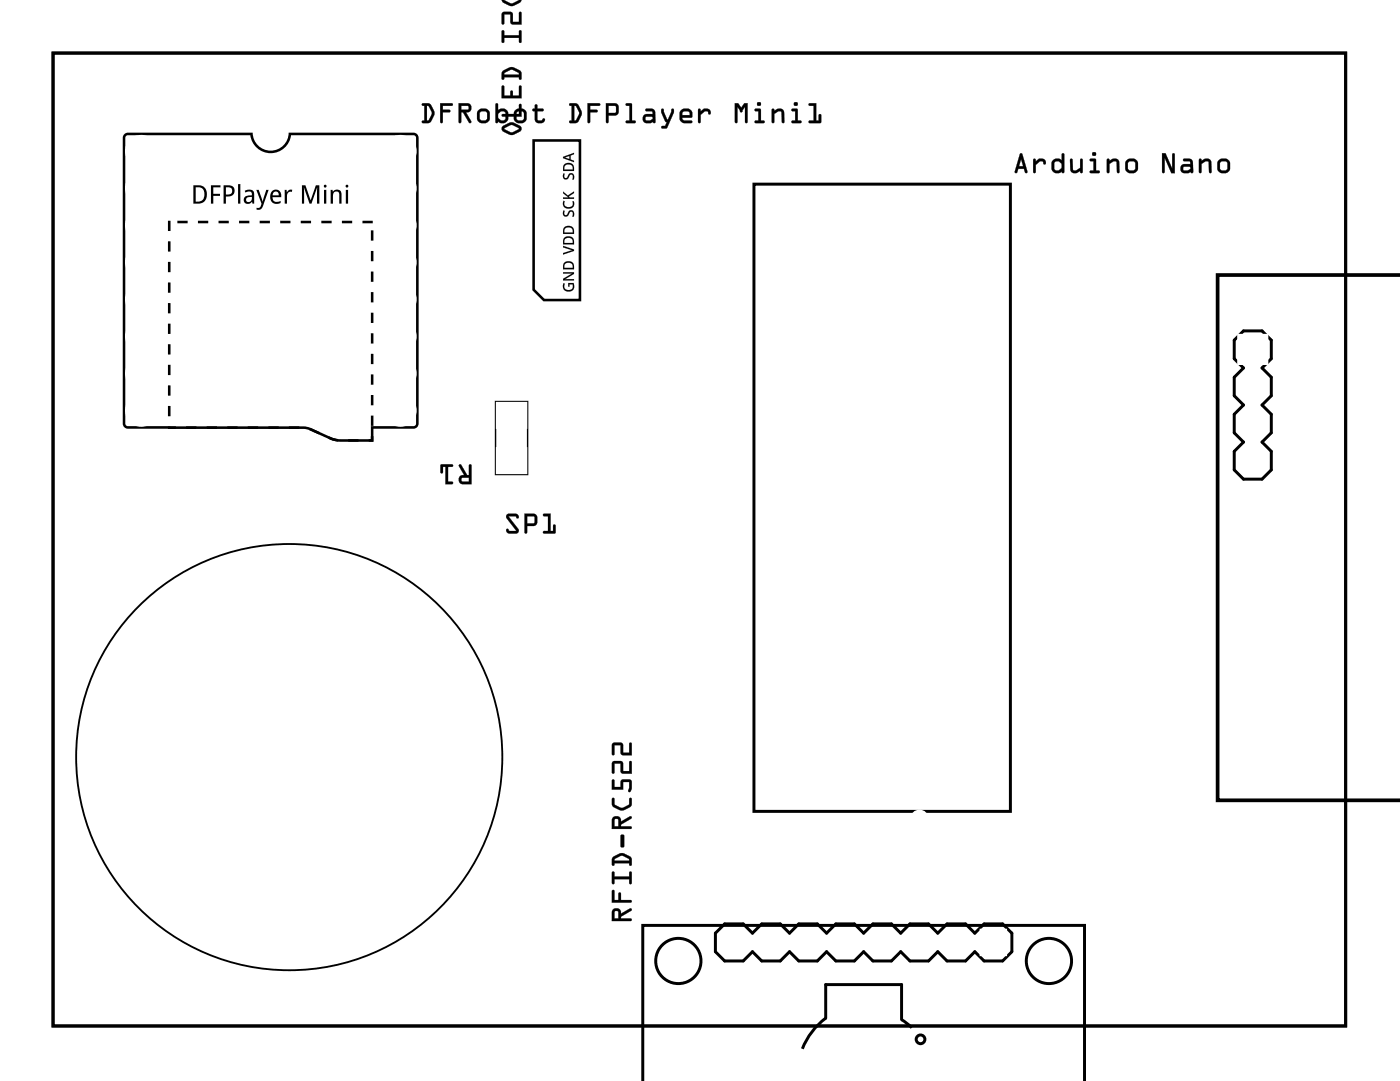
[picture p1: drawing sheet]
<svg xmlns="http://www.w3.org/2000/svg" width="96mm" height="74mm" viewBox="0 0 96 74" stroke-linecap="round" stroke-linejoin="round" font-family="sans-serif">
<g fill="none" stroke="#000" stroke-width=".2">
<path d="M3.6 3.6h88.6v66.7h-88.6zM51.7 12.6h17.6v43h-17.6zM84.6 23.3l.6-.6h1.3l.6 .6v1.3l-.6 .6 .6 .7v1.2l-.6 .7 .6 .6v1.3l-.6 .6 .6 .6v1.3l-.6 .6h-1.3l-.6-.6v-1.3l.6-.6-.6-.6v-1.3l.6-.6-.6-.7v-1.2l.6-.7-.6-.6zM44.1 74.1v-10.7h30.2v10.7M49 64l.7-.7h1.2l.7 .7 .6-.7h1.3l.6 .7 .6-.7h1.3l.7 .7 .6-.7h1.3l.6 .7 .6-.7h1.3l.6 .7 .7-.7h1.2l.7 .7 .6-.7h1.3l.6 .7 .6-.7h1.3l.7 .7v1.2l-.7 .7h-1.3l-.6-.7-.6 .7h-1.3l-.6-.7-.7 .7h-1.2l-.7-.7-.6 .7h-1.3l-.6-.7-.6 .7h-1.3l-.6-.7-.7 .7h-1.3l-.6-.7-.6 .7h-1.3l-.6-.7-.7 .7h-1.2l-.7-.7zM62.5 70.4l-.7-.5v-2.4h-5.2v2.3a4.8 4.8 0 0 0-1.6 2.1"/>
<circle cx="46.5" cy="65.9" r="1.55"/>
<circle cx="63.1" cy="71.2" r=".3"/>
<circle cx="71.9" cy="65.9" r="1.55"/>
</g>
<g fill="#000">
<path d="M14.5 12.7h.6v.1h-.5v.5h.5v.1h-.5v.6h-.1zM16.3 12.6h.2v1.4h-.2zM17.6 13h.1l.3 .8 .3-.8h.1l-.4 1.2-.2 .2h-.2v-.2h.2l.1-.2zM19.5 13h.1l.1 .2 .1-.2h.2v.1l-.2 .1-.1 .1v.7h-.2zM20.7 12.7h.2l.4 1 .3-1h.3v1.3h-.2v-1.1l-.4 1.1h-.1l-.4-1.1v1.1h-.1zM22.7 13h.1v.1l.1-.1a.33 .33 0 0 1 .3 0 .33 .33 0 0 1 .2 .3v.7h-.1v-.7a.23 .23 0 0 0-.3-.2 .23 .23 0 0 0-.2 .4v.5h-.1z"/>
<path d="M11.5 15.1v.7h.2v-.7zM11.5 16.5v.7h.2v-.7zM11.5 17.9v.8h.2v-.8zM11.5 19.4v.7h.2v-.7zM11.5 20.8v.7h.2v-.7zM11.5 22.2v.7h.2v-.7zM11.5 23.6v.7h.2v-.7zM11.5 25v.7h.2v-.7zM11.5 26.4v.7h.2v-.7zM11.5 27.8v.7h.2v-.7zM11.5 29.2v.2h.6v-.2zM12.8 29.2v.2h.7v-.2zM14.2 29.2v.2h.7v-.2zM15.6 29.2v.2h.7v-.2zM17 29.2v.2h.7v-.2zM18.4 29.2v.2h.7v-.2zM19.8 29.2v.2h.7v-.2zM21.3 29.3l-.1 .2 .6 .3 .1-.2zM22.6 29.9l-.1 .2 .7 .2v-.2zM23.9 30.1v.2h.7v-.2zM25.4 29.9v.2h-.1v.2h.3v-.4zM25.4 28.5v.7h.2v-.7zM25.4 27.1v.7h.2v-.7zM25.4 25.7v.7h.2v-.7zM25.4 24.2v.8h.2v-.8zM25.4 22.8v.7h.2v-.7zM25.4 21.4v.7h.2v-.7zM25.4 20v.7h.2v-.7zM25.4 18.6v.7h.2v-.7zM25.4 17.2v.7h.2v-.7zM25.4 15.8v.7h.2v-.7zM24.8 15.1v.2h.7v-.2zM23.4 15.1v.2h.7v-.2zM22 15.1v.2h.7v-.2zM20.6 15.1v.2h.7v-.2zM19.2 15.1v.2h.7v-.2zM17.8 15.1v.2h.7v-.2zM16.4 15.1v.2h.7v-.2zM15 15.1v.2h.7v-.2zM13.6 15.1v.2h.7v-.2zM12.2 15.1v.2h.7v-.2z"/>
<path d="M13.3 12.7a.68 .68 0 0 1 .7 .2 .68 .68 0 0 1 .1 .8l-.3 .2-.5 .1zM13.4 12.8v1a.51 .51 0 0 0 .6-.5 .51 .51 0 0 0-.6-.5z"/>
<path d="M15.3 12.7h.3a.41 .41 0 0 1 .5 .5 .41 .41 0 0 1-.6 .3v.5h-.2zM15.5 12.8v.5a.29 .29 0 0 0 .4-.2 .29 .29 0 0 0-.4-.3z"/>
<path d="M16.8 13.1l.1-.1a.33 .33 0 0 1 .5 .3v.7h-.1v-.2a.29 .29 0 0 1-.5 .1 .29 .29 0 0 1 .1-.5h.4l-.1-.2-.1-.1-.3 .1zM16.9 13.6a.2 .2 0 0 0 .2 .3 .2 .2 0 0 0 .2-.3v-.1z"/>
<path d="M18.6 13.1a.38 .38 0 0 1 .5-.1 .38 .38 0 0 1 .2 .5h-.6a.36 .36 0 0 0 .5 .3v.1a.5 .5 0 0 1-.6-.1 .5 .5 0 0 1 0-.7zM18.8 13.2l-.1 .2 .4-.1a.2 .2 0 0 0-.1-.2 .2 .2 0 0 0-.2 .1z"/>
<path d="M22.2 12.8a.1 .1 0 0 1 .2 0 .1 .1 0 0 1-.2 0zM22.2 13h.2v1h-.2z"/>
<path d="M23.7 12.8a.1 .1 0 0 1 .2 0 .1 .1 0 0 1-.2 0zM23.7 13h.2v1h-.2z"/>
<path d="M8.6 9.3h8.6a1.41 1.41 0 0 0 1.4 1.2 1.41 1.41 0 0 0 1.3-1.2h8.6v19.9h-3.1v.9h-2.1l-.4-.1-1.6-.7-.5-.1h-12.2zM8.6 9.1l-.2 .3 .1 19.8 .3 .2h12.1l1.9 .8 .5 .1h2.3v-.9l2.9-.1 .2-.3-.1-19.7-.3-.2h-8.5a1.23 1.23 0 0 1-1.2 1.2 1.23 1.23 0 0 1-1.3-1.2z"/>
<path d="M28.9 7.1h.6l.3 .6-.1 .2-.2 .5h-.1h-.5v-.1h.2v-1l-.2-.1zM28.9 7.1v.1h.2v1.1h-.2v.1h.6l.2-.5v-.3l-.2-.5zM29.3 7.3v1l.3-.5-.2-.5zM29.3 7.2l.1 .1 .2 .5-.3 .5zM30.2 7.1h.8a.1 .1 0 0 1 .1 .1 .1 .1 0 0 1-.1 .1h-.7v.2h.5a.1 .1 0 0 1 .1 .1 .1 .1 0 0 1-.1 .1h-.5l.1 .6a.1 .1 0 0 1-.1 .1 .1 .1 0 0 1-.1-.1zM30.2 7.1v1.2l.1 .1v-.1v-.6h.5l.1-.1-.1-.1h-.5v-.3h.7v-.1zM31.4 7.1h.6a.32 .32 0 0 1 .3 .3 .32 .32 0 0 1-.4 .3l.4 .6a.1 .1 0 0 1 0 .1 .1 .1 0 0 1-.2 0l-.4-.7h-.1v.6a.09 .09 0 0 1-.1 .1 .09 .09 0 0 1-.1-.1zM31.4 7.1l.1 1.3h.1v-.7h.1l.4 .7h.2l-.4-.7h.2l.2-.2-.1-.3zM31.6 7.3v.2h.4l.1-.1v-.1zM31.6 7.2l.5 .1v.2h-.5zM32.7 8a.5 .5 0 0 1 1 0 .5 .5 0 0 1-1 0zM32.7 7.9a.49 .49 0 0 0 .9 0 .49 .49 0 0 0-.9 0zM32.9 7.7v.5l.1 .1h.3l.1-.2-.1-.4zM32.9 7.7l.3-.1 .2 .1v.4l-.1 .1-.3 .1-.1-.1zM34 7.1h.1v.5l.5-.2 .2 .4v.4l-.1 .2h-.4l-.2-.1a.1 .1 0 0 1 0 .1 .1 .1 0 0 1-.1-.1zM34 7.1v1.3h.1v-.1l.2 .1h.3l.2-.2v-.5l-.2-.2h-.3l-.2 .1v-.4zM34.2 7.8v.3l.2 .2 .2-.1v-.5l-.3-.1zM34.2 7.8l.1-.2 .3 .1v.5l-.2 .1-.2-.2zM35.2 7.9a.5 .5 0 0 1 1 0 .5 .5 0 0 1-1 0zM35.2 7.9a.5 .5 0 0 0 1 0 .5 .5 0 0 0-1 0zM35.4 7.7v.5l.1 .1h.3l.1-.2v-.4zM35.4 7.7l.4-.1 .1 .1v.4l-.1 .1-.3 .1-.1-.1zM36.7 7.2h.1v.2h.4a.1 .1 0 0 1 .1 .1 .1 .1 0 0 1-.1 .1h-.4v.6l.3 .1 .1-.2h.1a.21 .21 0 0 1 0 .3 .21 .21 0 0 1-.2 0h-.3l-.1-.1v-.7l-.2-.1 .2-.1zM36.7 7.2v.3h-.2l.2 .1v.6a.39 .39 0 0 0 .6 .2v-.3l-.2 .2h-.2l-.1-.1v-.6h.4v-.1h-.4v-.3zM39 7.1h.6l.3 .6-.1 .2-.2 .5h-.1h-.5v-.1h.2v-1l-.2-.1zM39 7.1v.1h.2v1.1h-.2v.1h.6l.2-.5v-.3l-.2-.5zM39.4 7.3v1l.3-.5-.2-.5zM39.3 7.2l.2 .1 .2 .5-.3 .5h-.1zM40.3 7.1h.8a.1 .1 0 0 1 0 .1 .1 .1 0 0 1 0 .1h-.7v.2h.5a.1 .1 0 0 1 .1 .1 .1 .1 0 0 1-.1 .1h-.5v.7h-.1zM40.3 7.1v1.2l.1 .1v-.1v-.6h.5l.1-.1-.1-.1h-.5v-.3h.7v-.1zM41.5 7.1h.7l.2 .2-.1 .5-.6 .1v.4a.1 .1 0 0 1-.1 .1 .1 .1 0 0 1-.1-.1zM41.5 7.1v1.2l.1 .1 .1-.1v-.4l.6-.1 .1-.5-.2-.2zM41.7 7.3v.4h.5v-.4zM41.7 7.2l.5 .1v.4l-.5 .1zM42.9 7.1h.4v1.2h.2a.1 .1 0 0 1 .1 0 .1 .1 0 0 1-.1 .1h-.6v-.1h.2v-1h-.2zM42.9 7.1v.1h.2v1.1h-.2v.1h.7v-.1h-.3v-1.2zM44.2 7.5l.4-.1 .2 .1 .1 .9a.09 .09 0 0 1-.1 0h-.5l-.2-.1v-.4l.6-.1v-.2h-.4zM44.3 7.5v.1l.4 .1v.1h-.4a.31 .31 0 0 0-.2 .3 .31 .31 0 0 0 .2 .3l.5-.1 .1 .1v-.7l-.2-.2zM44.3 8v.3l.4-.1v-.2zM44.3 8h.4v.2l-.1 .1h-.3zM45.3 7.5h.2l.2 .7 .3-.7h.2v.2l-.6 1.1h-.3l.1-.2h.2l.1-.2-.1-.1-.3-.6zM45.4 7.5l-.1 .2 .3 .6 .1 .1-.1 .2h-.2l-.1 .2h.3l.6-1.1v-.2h-.2l-.2 .7h-.1l-.2-.7zM46.7 7.6l.2-.2h.3l.2 .2 .1 .2-.1 .2-.6 .1 .1 .2h.5a.1 .1 0 0 1 .1 0 .1 .1 0 0 1-.1 .1h-.5l-.2-.1-.1-.2zM46.7 7.6l-.1 .5 .1 .2 .1 .1h.6v-.1h-.5l-.2-.2 .7-.1v-.3l-.1-.2h-.4zM46.8 7.7v.2h.5l-.1-.3zM46.8 7.7l.4-.1 .1 .3h-.6zM47.9 7.5h.1v.1l.2-.2 .4 .1 .1 .2v.1h-.1l-.1-.1-.2-.1-.3 .3v.4l-.1 .1-.1-.1zM47.9 7.5v.8v.1l.1-.1v-.4l.3-.3h.2l.1 .2 .1-.1-.2-.2h-.3l-.2 .2v-.2zM50.4 7.1h.2l.2 .3 .2-.3h.2v1.3l-.1-.1v-1l-.3 .4-.3-.4 .1 1-.1 .1h-.1zM50.4 7.1v1.3h.1v-.1v-1l.3 .4 .3-.4v1l.1 .1v-1.3h-.2l-.2 .3-.2-.3zM51.7 7.5h.5v.8h.2v.1h-.7l.1-.1h.2v-.7h-.2zM51.7 7.5v.1h.3v.7h-.2l-.1 .1h.7v-.1h-.3v-.8zM51.9 7.1a.15 .15 0 0 1 .3 0 .15 .15 0 0 1-.3 0zM51.9 7.1a.15 .15 0 0 0 .3 0 .15 .15 0 0 0-.3 0zM52.9 7.5h.1l.1 .1a.39 .39 0 0 1 .6 .1l.1 .6a.09 .09 0 0 1-.1 .1 .09 .09 0 0 1-.1 0v-.7l-.2-.1-.3 .2v.6h-.2zM52.9 7.5v.9h.2v-.6l.4-.2 .1 .1v.7h.1v-.7v-.2h-.4l-.2 .1-.1-.1zM54.3 7.5h.4v.8h.2v.1h-.7l.1-.1h.2v-.7h-.2zM54.3 7.5v.1h.2v.7h-.2v.1h.6v-.1h-.2v-.8zM54.4 7.1a.15 .15 0 0 1 .3 0 .15 .15 0 0 1-.3 0zM54.4 7.1a.15 .15 0 0 0 .3 0 .15 .15 0 0 0-.3 0zM55.4 7.1h.5v1.2h.2v-.4l.1-.1 .1 .1-.1 .5h-.8l.1-.1h.3v-1h-.3zM55.4 7.1l.1 .1h.3v1.1h-.3l-.1 .1h.9v-.6l-.2 .1v.4h-.2v-1.2z"/>
<path d="M28.9 7.1h.6a.8 .8 0 0 1 .1 1.2l-.2 .1h-.5v-.1h.2v-1l-.2-.1zM29.3 7.3v1l.3-.5-.2-.5zM30.2 7.1h.8v.1v.1h-.7v.2h.5l.1 .1-.1 .1h-.5v.6v.1l-.1-.1zM31.4 7.1h.6a.31 .31 0 0 1 .3 .3 .31 .31 0 0 1-.4 .3l.4 .7h-.1l-.5-.7h-.1v.6l-.1 .1zM31.6 7.3v.2h.5v-.2zM32.7 7.9a.5 .5 0 0 1 1 0 .5 .5 0 0 1-1 0zM32.9 7.7v.5l.1 .1 .3-.1 .1-.1v-.4l-.2-.1zM34 7.1h.1v.5l.4-.2 .3 .3v.5l-.2 .2h-.3l-.2-.1v.1h-.1zM34.2 7.8v.3l.2 .2 .2-.1v-.5l-.3-.1zM35.2 7.9a.5 .5 0 0 1 1 0 .5 .5 0 0 1-1 0zM35.4 7.7v.5l.1 .1 .3-.1 .1-.1v-.4l-.1-.1zM36.7 7.2h.1v.2l.4 .1h.1l-.1 .1h-.4l.1 .6 .2 .1 .2-.2v.1a.35 .35 0 0 1-.3 .3 .35 .35 0 0 1-.3-.3v-.6l-.2-.1 .2-.1zM39 7.1h.6a.8 .8 0 0 1 .1 1.2l-.2 .1h-.5v-.1h.2v-1l-.2-.1zM39.4 7.3v1l.3-.5-.2-.5zM40.3 7.1h.8v.1v.1h-.7v.2h.5l.1 .1-.1 .1h-.5v.6v.1l-.1-.1zM41.5 7.1h.7l.2 .2-.1 .5-.6 .1v.4l-.1 .1-.1-.1zM41.7 7.3v.4h.5v-.4zM42.9 7.1h.4v1.2h.3l-.1 .1h-.6v-.1h.2v-1l-.2-.1zM44.3 7.5h.4l.2 .2v.7h-.1h-.5a.31 .31 0 0 1-.2-.3 .31 .31 0 0 1 .2-.3h.4v-.1l-.4-.1zM44.3 8v.3h.3l.1-.1v-.2zM45.3 7.5h.2l.2 .7 .3-.7h.2v.2l-.6 1.1h-.3l.1-.2h.2l.1-.2-.1-.1-.3-.6zM46.7 7.6l.2-.2 .3 .1 .2 .1 .1 .2-.1 .2-.6 .1 .1 .2h.5v.1h-.5l-.2-.1-.1-.2zM46.8 7.7v.2h.5l-.1-.3zM47.9 7.5h.1v.1l.2-.1a.33 .33 0 0 1 .4 0 .33 .33 0 0 1 .1 .3 .12 .12 0 0 1-.2 0 .12 .12 0 0 1 0-.2h-.2l-.3 .3v.5h-.1zM50.4 7.1h.2l.2 .3 .2-.3h.2v1.3l-.1-.1v-1l-.2 .3a.1 .1 0 0 1-.1 .1 .1 .1 0 0 1-.1-.1l-.2-.3v1l-.1 .1zM51.7 7.5h.4l.1 .8h.2v.1h-.7l.1-.1h.2v-.7h-.2zM51.9 7.1a.15 .15 0 0 1 .3 0 .15 .15 0 0 1-.3 0zM52.9 7.5h.1l.1 .1a.38 .38 0 0 1 .3-.2 .38 .38 0 0 1 .3 .3v.7h-.1v-.7l-.2-.1-.3 .2v.6h-.2zM54.3 7.5h.4v.8h.2v.1h-.7l.1-.1h.2v-.7h-.2zM54.4 7.1a.15 .15 0 0 1 .3 0 .15 .15 0 0 1-.3 0zM55.4 7.1h.5v1.2h.2v-.4l.1-.1v.6h-.8l.1-.1h.3v-1l-.3-.1z"/>
<path d="M34.5 8.6l.6-.2 .5 .2a.23 .23 0 0 1 0 .4l-.6 .2-.5-.2-.1-.2zM34.6 8.8l.5 .3 .5-.3-.5-.2zM34.4 7.8h1.2v-.6h.1v.8h-1.2zM34.4 5.9h.2v.7h.4v-.3l.1-.1v.1l.1 .3h.4v-.7h.1v.8h-1.3zM34.5 4.9a.81 .81 0 0 1 1.2 0v.5v.1l-.1-.2h-1l-.1 .1-.1 .1v-.4zM34.6 5v.1h1l-.1-.1-.4-.2zM34.4 2.1h.2v.3h1v-.3h.1v.8h-.1v-.3h-1v.3h-.2zM34.4 .9l.6-.1 .2 .2v.5h.4v-.6l.1-.1v.9l-.7-.1v-.6h-.4v.6l-.2 .1zM34.4 -.1h.2l.5 .3 .5-.3 .1 .1a.81 .81 0 0 1-.8 .4l-.4-.2zM34.4 -.1h1.3z"/>
<path d="M34.5 8.6l.6-.2 .5 .2a.24 .24 0 0 1 0 .4l-.4 .3h-.2l-.5-.3-.1-.2zM34.5 8.7a.23 .23 0 0 0 0 .3l.4 .2h.3l.4-.2 .1-.2-.1-.2-.4-.2h-.3zM34.6 8.8l.5 .3 .5-.3-.5-.2zM34.6 8.8l.5-.2 .5 .2-.5 .3-.5-.2zM34.4 7.8h1.2v-.6a.1 .1 0 0 1 .1-.1 .1 .1 0 0 1 .1 .1v.8h-1.3zM34.4 7.8l.1 .2h1.2v-.9l-.1 .1v.6zM34.4 5.9h.2v.7h.4v-.3a.1 .1 0 0 1 .1-.1 .1 .1 0 0 1 .1 .1v.3h.4v-.7a.1 .1 0 0 1 .1-.1 .1 .1 0 0 1 .1 .1v.8h-1.4zM34.4 5.9v.8h1.3v-.8h-.1v.7h-.5l.1-.3-.1-.1-.1 .1v.3h-.4l-.1-.7zM34.5 4.9l.6-.3 .5 .2 .1 .2v.5l-.1-.1v-.1h-1v.1a.1 .1 0 0 1-.1 .1 .1 .1 0 0 1-.1-.1zM34.4 4.9v.6l.1-.1 .1-.1h1v.1h.1v-.5l-.5-.3h-.3zM34.6 5v.1h1l-.1-.1-.4-.2zM34.6 5l.5-.2 .4 .2 .1 .1h-1zM34.4 2.1h.2v.3h1v-.3h.1v.8h-.1v-.3h-1v.3a.1 .1 0 0 1-.1 .1 .1 .1 0 0 1-.1-.1zM34.4 2.1v.8h.1l.1-.3h1v.3h.1v-.8h-.1v.3h-1l-.1-.3zM34.4 .9h.7l.1 .6h.4v-.6a.1 .1 0 0 1 .1-.1 .1 .1 0 0 1 .1 .1v.8l-.8-.1v-.6h-.4v.6l-.1 .1-.1-.1zM34.4 .9v.8l.2-.1v-.6h.4v.6l.7 .1v-.9l-.1 .1v.6h-.5v-.6zM34.4 -.1h.2l.5 .3 .5-.3 .2 .1-.2 .2-.5 .2-.6-.2zM34.4 -.1l.1 .3 .4 .2a.83 .83 0 0 0 .8-.4v-.1h-.1l-.5 .3-.5-.3zM34.4 -.1h1.4zM34.4 -.1h1.3z"/>
<path d="M38.6 16.8l.7 .3v.1l-.7 .3v-.2l.6-.2-.6-.1zM38.6 16.9v.1l.6 .2-.6 .1v.1l.7-.2v-.1zM38.7 16.3l.2-.1h.3l.1 .2v.4h-.7zM38.7 16.3l-.1 .4h.7a.4 .4 0 0 0-.1-.4 .4 .4 0 0 0-.4-.1zM38.7 16.4v.3h.6v-.1a.29 .29 0 0 0-.5-.3zM38.7 16.4a.33 .33 0 0 1 .6 .2v.1h-.6zM38.7 15.6l.2-.1h.3l.1 .2v.3h-.7zM38.7 15.6l-.1 .4h.7v-.3l-.1-.2h-.2zM38.7 15.6v.3h.6a.29 .29 0 0 0-.5-.3zM38.7 15.6a.34 .34 0 0 1 .6 .3h-.6z"/>
<path d="M38.6 16.9l.7 .2v.1l-.7 .2v-.1l.6-.2-.6-.1zM38.7 16.3a.41 .41 0 0 1 .5 0 .41 .41 0 0 1 .1 .4h-.7zM38.7 16.4v.3h.6a.31 .31 0 0 0-.2-.4 .31 .31 0 0 0-.4 .1zM38.7 15.6a.41 .41 0 0 1 .5-.1 .41 .41 0 0 1 .1 .5h-.7zM38.7 15.6v.3h.6a.31 .31 0 0 0-.2-.3 .31 .31 0 0 0-.4 0z"/>
<path d="M38.6 19.4h.1v.3l.1 .2a.28 .28 0 0 0 .4-.1 .28 .28 0 0 0 .1-.3h-.3v.1h-.1v-.2h.4l.1 .3-.2 .2-.3 .1-.3-.2zM38.6 19.4v.4l.2 .2a.37 .37 0 0 0 .6-.4l-.1-.2h-.4v.2h.1v-.1h.3v.1l-.1 .2-.2 .1a.28 .28 0 0 1-.3-.2 .28 .28 0 0 1 0-.3zM38.6 18.7h.7v.1l-.6 .3h.6v.1h-.7v-.1l.6-.4-.6 .1zM38.6 18.7h.6l-.6 .4v.1h.7v-.1h-.6l.6-.3v-.1zM38.7 18l.2-.1 .3 .1 .1 .1v.4h-.7zM38.7 18l-.1 .5h.7v-.4l-.1-.1-.2-.1zM38.7 18.1v.3h.6v-.1a.29 .29 0 0 0-.5-.3zM38.7 18.1a.33 .33 0 0 1 .6 .2v.1h-.6z"/>
<path d="M38.6 19.4h.1a.3 .3 0 0 0 .2 .5 .3 .3 0 0 0 .4-.4h-.3v.1h-.1v-.2h.4a.39 .39 0 0 1-.3 .6 .39 .39 0 0 1-.4-.6zM38.6 18.7h.7v.1l-.6 .3h.6v.1h-.7v-.1l.6-.4h-.6zM38.7 18a.41 .41 0 0 1 .5 0 .41 .41 0 0 1 .1 .5h-.7zM38.7 18.1v.3h.6a.31 .31 0 0 0-.2-.4 .31 .31 0 0 0-.4 .1z"/>
<path d="M38.6 14.4l.1 .1a.17 .17 0 0 0 0 .2 .17 .17 0 0 0 .2 0 .17 .17 0 0 0 .1-.2 .22 .22 0 0 1 .3 0 .22 .22 0 0 1-.1 .4 .16 .16 0 0 0 .1-.3 .16 .16 0 0 0-.3 0 .24 .24 0 0 1-.3 .2 .24 .24 0 0 1-.1-.4zM38.6 13.8h.1a.29 .29 0 0 0 .3 .4 .29 .29 0 0 0 .2-.4 .31 .31 0 0 1 .1 .4 .31 .31 0 0 1-.4 .1 .35 .35 0 0 1-.3-.5zM38.6 13.1l.3 .3 .4-.3v.1l-.3 .3h.3v.1h-.7v-.1h.4l-.4-.3z"/>
<path d="M38.6 14.4l.1 .1v.2h.1a.4 .4 0 0 1 .4-.3l.2 .2-.1 .3h-.1l.1-.3-.1-.1-.3 .3h-.2l-.1-.1zM38.6 14.4v.3l.1 .1a.37 .37 0 0 0 .4-.3h.1v.4h.1v-.3v-.1l-.2-.1-.3 .4-.1-.1v-.2zM38.6 13.8h.1v.3l.3 .1 .2-.1v-.3h.1v.3l-.2 .2h-.4l-.1-.3zM38.6 13.8v.1a.38 .38 0 0 0 .3 .4 .38 .38 0 0 0 .5-.3l-.1-.2h-.1l.1 .3-.2 .1a.28 .28 0 0 1-.4-.1 .28 .28 0 0 1 0-.3zM38.6 13.1l.3 .3 .4-.3v.1l-.3 .3h.3v.1h-.7v-.1h.4l-.4-.3zM38.6 13.1v.1l.4 .3h-.4v.1h.7v-.1h-.3l.3-.3v-.1l-.4 .3z"/>
<path d="M38.6 11.9h.1a.17 .17 0 0 0 0 .2 .17 .17 0 0 0 .2 .1 .17 .17 0 0 0 .1-.2 .22 .22 0 0 1 .3 0 .22 .22 0 0 1-.1 .3 .16 .16 0 0 0 .1-.2 .16 .16 0 0 0-.3 0 .24 .24 0 0 1-.3 .2 .24 .24 0 0 1-.1-.4zM38.7 11.3a.41 .41 0 0 1 .5-.1 .41 .41 0 0 1 .1 .5h-.7zM38.7 11.3v.3h.6a.31 .31 0 0 0-.2-.3 .31 .31 0 0 0-.4 0zM38.6 10.8l.7-.3v.1l-.2 .1v.2l.2 .1v.1l-.7-.3zM38.7 10.8l.3 .1v-.2z"/>
<path d="M38.6 11.9h.1v.3h.1a.4 .4 0 0 1 .4-.3l.2 .2-.1 .2h-.1l.1-.2-.1-.1-.3 .3h-.2l-.1-.2zM38.6 11.9v.3l.1 .1a.37 .37 0 0 0 .4-.3h.1v.3h.1v-.3v-.1h-.2l-.3 .3-.1-.1v-.2zM38.7 11.3a.42 .42 0 0 1 .5-.1 .42 .42 0 0 1 .1 .5h-.7zM38.7 11.3l-.1 .4h.7l-.1-.4-.2-.1zM38.7 11.3v.3h.6l-.1-.3h-.2zM38.7 11.3a.33 .33 0 0 1 .6 .2v.1h-.6zM38.6 10.7l.7-.2v.1l-.2 .1v.2l.2 .1v.1l-.7-.3zM38.6 10.8l.7 .3v-.1l-.2-.1v-.2l.2-.1v-.1zM38.7 10.8l.3 .1v-.2zM38.7 10.8l.3-.1v.2z"/>
<path d="M69.9 10.5l.2 .1 .3 1.2v.1l-.1-.1-.1-.2h-.4l-.1 .3-.2-.1zM69.9 10.5l-.4 1.3h.2l.1-.2h.4v.2l.2 .1v-.1l-.3-1.2zM70 10.9l-.2 .5h.3zM70 10.9l.1 .5h-.3zM70.8 10.9h.2v.2l.2-.2h.3l.2 .2v.2h-.1l-.1-.2-.2-.1-.3 .3v.5a.1 .1 0 0 1-.1 .1 .1 .1 0 0 1-.1-.1zM70.8 10.9l.1 1 .1-.1v-.5l.3-.3 .2 .1 .1 .2 .1-.2a.33 .33 0 0 0-.5-.2l-.2 .2v-.2zM72.2 11l.2-.1 .4 .1v-.4l.1-.1v1.3l-.1 .1v-.2l-.2 .2h-.2l-.2-.1-.1-.3zM72.2 10.9l-.1 .3 .1 .5 .2 .2 .2-.1 .2-.1v.1h.1v-1.3l-.1 .1v.4l-.2-.1zM72.3 11.1v.5l.1 .1h.2l.2-.2-.1-.3-.1-.1zM72.3 11.1l.3-.1 .2 .2v.3l-.2 .2-.3-.1zM73.4 10.9h.1v.7l.2 .1 .3-.2v-.6h.2v.9a.1 .1 0 0 1-.1 .1 .11 .11 0 0 1-.1-.2 .39 .39 0 0 1-.6-.1zM73.4 10.9v.7v.2h.4l.2-.1 .1 .1h.1v-.9h-.2v.6l-.4 .2-.1-.1v-.7zM74.7 10.9h.4v.8h.2a.1 .1 0 0 1 .1 .1 .1 .1 0 0 1-.1 .1l-.6-.1v-.1h.2v-.7l-.2 .1zM74.7 10.9v.1h.3v.7h-.3v.1h.7v-.1h-.3v-.8zM74.8 10.6a.15 .15 0 0 1 .3 0 .15 .15 0 0 1-.3 0zM74.9 10.6a.13 .13 0 0 0 .2 0 .13 .13 0 0 0-.2 0zM75.9 10.9h.1v.1a.39 .39 0 0 1 .7 .1v.7h-.1l-.1-.7h-.1l-.4 .1v.6a.1 .1 0 0 1 0 .1 .1 .1 0 0 1-.1-.1zM75.9 10.9v.9h.1v-.6l.3-.2 .2 .1 .1 .7h.1v-.7l-.1-.2h-.3l-.3 .1v-.1zM77.1 11.4a.51 .51 0 0 1 1 0 .51 .51 0 0 1-1 0zM77.1 11.4a.5 .5 0 0 0 1 0 .5 .5 0 0 0-1 0zM77.3 11.1v.5l.1 .1h.3l.1-.2v-.4zM77.3 11.1l.4-.1 .1 .1v.4l-.1 .2h-.3l-.1-.1zM79.6 10.5h.3l.4 1.1v-1a.1 .1 0 0 1 .1-.1 .1 .1 0 0 1 .1 .1v1.3h-.2l-.5-1.1v1a.1 .1 0 0 1-.1 .1 .1 .1 0 0 1-.1-.1zM79.6 10.5l.1 1.3h.1v-1l.5 1.1h.2v-1.4l-.1 .1-.1 1-.4-1.1zM81.1 10.9h.4h.2l.1 .9a.09 .09 0 0 1-.1 .1 .09 .09 0 0 1-.1-.1l-.4 .1-.3-.2 .1-.4 .6-.1-.1-.1h-.4zM81.1 10.9l.1 .1 .4 .1v.2h-.4a.31 .31 0 0 0-.3 .3 .31 .31 0 0 0 .3 .3l.4-.1h.1v-.7l-.1-.2zM81.1 11.5l.1 .2 .4-.1-.1-.2zM81.1 11.4h.4l.1 .2-.2 .1h-.3zM82.2 10.9h.1l.1 .1a.39 .39 0 0 1 .6 .1l.1 .7a.09 .09 0 0 1-.1 .1 .09 .09 0 0 1-.1-.1l-.1-.7-.2-.1-.2 .2v.6a.1 .1 0 0 1-.1 .1 .1 .1 0 0 1-.1-.1zM82.2 10.9v.9h.2l-.1-.6 .3-.2 .2 .1 .1 .7h.1v-.7l-.1-.2h-.3l-.3 .1v-.1zM83.4 11.4a.51 .51 0 0 1 1 0 .51 .51 0 0 1-1 0zM83.4 11.4a.5 .5 0 0 0 1 0 .5 .5 0 0 0-1 0zM83.6 11.1v.5l.2 .1h.2l.1-.2v-.4zM83.6 11.1l.4-.1 .1 .1v.4l-.1 .2h-.2l-.2-.1z"/>
<path d="M69.9 10.5l.2 .1 .3 1.2v.1l-.1-.1-.1-.2h-.4l-.1 .2h-.1zM70 10.9l-.2 .5h.3zM70.8 10.9h.2v.2l.2-.2a.33 .33 0 0 1 .3 0 .33 .33 0 0 1 .2 .3 .12 .12 0 0 1-.2 0 .12 .12 0 0 1 0-.1l-.2-.1-.3 .3v.5l-.1 .1zM72.2 11l.2-.1 .4 .1v-.4l.1-.1v1.3l-.1 .1v-.2l-.4 .2-.2-.2-.1-.2zM72.3 11.1v.5l.3 .1 .2-.2v-.3l-.2-.1zM73.4 10.9h.1v.7l.1 .1 .4-.2v-.6h.2v.9h-.1l-.1-.1a.38 .38 0 0 1-.3 .2 .38 .38 0 0 1-.3-.3zM74.7 10.9h.4v.8h.3l-.1 .2-.6-.1v-.1h.2v-.7h-.2zM74.9 10.6a.14 .14 0 0 1 .2 0 .14 .14 0 0 1-.2 0zM75.9 10.9h.1v.1a.38 .38 0 0 1 .4-.1 .38 .38 0 0 1 .3 .2v.7h-.1l-.1-.7-.2-.1-.3 .2v.6l-.1 .1zM77.1 11.4a.5 .5 0 0 1 1 0 .5 .5 0 0 1-1 0zM77.3 11.1v.5l.1 .1h.3l.1-.2v-.4l-.1-.1zM79.6 10.5h.3l.4 1.1v-1l.1-.1 .1 .1v1.3h-.2l-.5-1.1v1v.1l-.1-.1zM81.1 10.9h.5l.2 .2v.7h-.2l-.4 .1a.31 .31 0 0 1-.3-.3 .31 .31 0 0 1 .3-.4l.4 .1v-.2l-.5-.1zM81.1 11.4v.3h.3l.2-.1-.1-.2zM82.2 10.9h.1l.1 .1a.38 .38 0 0 1 .3-.1 .38 .38 0 0 1 .3 .2v.7h-.1l-.1-.7-.2-.1-.2 .2-.1 .6-.1 .1zM83.4 11.4a.5 .5 0 0 1 1 0 .5 .5 0 0 1-1 0zM83.6 11.1v.5l.2 .1h.2l.1-.2v-.4l-.1-.1z"/>
<path d="M31.5 31.8l.1 .1 .4 .7h.1v-.7l.2-.1v.1v1.3h-.6a.31 .31 0 0 1-.3-.4 .31 .31 0 0 1 .4-.2zM31.7 32.8v.2h.4v-.3zM30.2 31.8l.8 .1v.1h-.3v1h.3v.2h-.5v-1.2h-.1v.4h-.2z"/>
<path d="M31.5 31.8l.1 .1 .4 .7h.1v-.7a.1 .1 0 0 1 .1-.1 .1 .1 0 0 1 .1 .1v1.3h-.6a.32 .32 0 0 1-.3-.4 .32 .32 0 0 1 .4-.2l-.3-.6zM31.5 31.8l.3 .8h-.2l-.1 .1v.4l.8 .1v-1.4l-.1 .1-.1 .7h-.1l-.4-.7zM31.7 32.8v.2h.4v-.3zM31.6 32.8l.5-.1v.3h-.4zM30.2 31.8h.8v.2h-.3v1h.3a.1 .1 0 0 1 .1 .1 .1 .1 0 0 1-.1 .1h-.5v-1.2h-.1v.4h-.2zM30.2 31.8v.6h.1l.1-.4h.1v1.2h.5v-.2h-.3v-1h.3v-.2z"/>
<path d="M34.7 35.3l.7-.1 .2 .2a.11 .11 0 0 1-.2 .1 .1 .1 0 0 1 0-.1h-.5l.6 .8a.21 .21 0 0 1 0 .3 .21 .21 0 0 1-.1 .1h-.6l-.1-.2 .1-.2 .1 .2h.5l-.7-.9zM34.7 35.3v.2l.7 .9h-.5l-.2-.1 .1 .2h.7v-.2l-.6-.9h.4l.2 .1v-.2zM35.9 35.2h.8l.1 .3-.1 .5h-.6v.5a.1 .1 0 0 1-.1 .1 .1 .1 0 0 1-.1-.1zM36 35.2v1.3v.1l.1-.1v-.5h.6l.1-.5-.1-.3zM36.1 35.4v.5l.5-.1v-.4zM36.1 35.4h.5v.5h-.5zM37.2 35.2h.5v1.2h.2v-.4l.1-.1 .1 .1-.1 .6-.8-.1 .1-.1h.3v-1h-.3zM37.2 35.2v.2h.4v1h-.3l-.1 .1h.9v-.5h-.2v.4h-.2v-1.2z"/>
<path d="M34.7 35.3l.6-.1 .2 .2v.1l-.2-.1h-.4l.6 .9-.1 .3h-.5l-.2-.2 .1-.2 .1 .2h.5l-.7-.9zM36 35.2h.7l.1 .3-.1 .5h-.6v.5l-.1 .1v-.1zM36.1 35.4v.5l.5-.1v-.4zM37.2 35.2h.5v1.2h.2v-.4h.1v.6l-.8-.1 .1-.1h.3v-1h-.3z"/>
<path d="M42 62.3a.32 .32 0 0 1 .4 0 .32 .32 0 0 1 .2 .3l.6-.3 .1 .1-.7 .4v.1h.6l.1 .2h-1.4zM42.1 62.5v.4h.3v-.4zM42 61h.1v.7h.3v-.4l.1-.1 .1 .1v.4h.6l.1 .1-1.4 .1zM42 59.8h.1v.3h1v-.3l.1-.1 .1 .8h-.2v-.2h-1v.2l-.1 .1zM42 58.7a.81 .81 0 0 1 1.2 0l.1 .5-.1 .1-.1-.1h-1v.1h-.1l-.1-.4zM42.1 58.9v.1h1v-.2l-.5-.2zM42.6 57.2h.1l.1 .1v.7l-.1 .1-.2-.1zM42 56a.32 .32 0 0 1 .4 0 .32 .32 0 0 1 .2 .3l.6-.4 .1 .2-.7 .4v.1h.6l.1 .2h-1.4zM42.1 56.1v.5h.3v-.4zM42 54.7h.1v.4l.5 .3 .5-.3v-.4h.1l.1 .1a.6 .6 0 0 1-.6 .7h-.3l-.4-.2-.1-.2zM42 53.4l.1 .1v.4h.4l.1-.4 .6-.1 .1 .2v.4a.15 .15 0 0 1 0 .2 .15 .15 0 0 1-.2 0v-.6h-.4v.5h-.8zM42 52.2h.6l.1 .1v.5h.4v-.6h.1l.1 .8h-.7l-.1-.7h-.4v.6l-.1 .1zM42 50.9h.6l.1 .2v.5h.4v-.6l.1-.1 .1 .9-.7-.1-.1-.6h-.4v.6l-.1 .1z"/>
<path d="M42 62.3a.32 .32 0 0 1 .4 0 .32 .32 0 0 1 .2 .3l.6-.3a.1 .1 0 0 1 .1 0 .1 .1 0 0 1 0 .1l-.7 .4v.1h.6a.1 .1 0 0 1 .1 .1 .1 .1 0 0 1-.1 .1h-1.3v-.6zM42 62.3l-.1 .8h1.4l-.1-.1h-.6v-.2l.7-.4v-.1l-.7 .3-.1-.2-.1-.1zM42.1 62.5v.4h.3v-.4zM42.1 62.4l.3 .1v.5h-.3zM42 61h.1v.7h.3v-.4a.1 .1 0 0 1 .1-.1 .1 .1 0 0 1 .1 .1v.4h.6a.1 .1 0 0 1 .1 .1 .1 .1 0 0 1-.1 .1h-1.3zM42 61l-.1 .9 1.4-.1-.1-.1h-.6v-.4l-.1-.1-.1 .1v.4h-.3v-.7zM42 59.7l.1 .1v.3h1v-.3a.1 .1 0 0 1 .1-.1 .1 .1 0 0 1 .1 .1l-.1 .8-.1-.1v-.2h-1v.2l-.1 .1-.1-.1zM42 59.8v.8l.1-.1v-.3h1v.3l.2 .1v-.8h-.1l-.1 .3h-1v-.3zM42 58.7l.6-.2 .6 .2 .1 .1-.1 .5h-.1v-.1h-1a.1 .1 0 0 1-.1 .1 .1 .1 0 0 1-.1-.1zM42 58.8v.5h.1v-.1h1l.1 .1h.1v-.5l-.5-.3h-.4zM42.1 58.9v.1h1v-.1l-.5-.3zM42.1 58.9l.5-.3 .5 .2v.2h-1zM42.6 57.2h.1l.1 .1v.7l-.1 .1-.2-.1zM42.6 57.2l-.1 .8 .2 .1 .1-.1v-.7zM42 56a.32 .32 0 0 1 .4 0 .32 .32 0 0 1 .2 .3l.6-.4a.1 .1 0 0 1 .1 .1 .1 .1 0 0 1 0 .1l-.7 .4v.1h.6a.1 .1 0 0 1 .1 .1 .1 .1 0 0 1-.1 .1h-1.3v-.6zM42 56l-.1 .8h1.4l-.1-.2h-.6v-.1l.7-.4v-.1l-.7 .3-.1-.2-.1-.1zM42.1 56.1v.5h.3v-.5zM42.1 56.1l.3 .1v.4h-.3zM42 54.7h.1v.4l.5 .3 .5-.3v-.3a.1 .1 0 0 1 .1-.1 .1 .1 0 0 1 .1 .1l-.1 .5-.6 .3-.6-.4zM42 54.7v.5l.4 .3a.83 .83 0 0 0 .9-.3v-.4l-.1-.1h-.1v.4l-.4 .3h-.2l-.4-.3v-.4zM42 53.4l.1 .1v.4h.4l.1-.4 .6-.1 .1 .2-.1 .6a.1 .1 0 0 1-.1 .1 .1 .1 0 0 1 0-.1v-.6h-.4v.5h-.8zM42 53.4l-.1 .7h.8v-.5h.4v.6v.1l.1-.1 .1-.2-.1-.5-.6-.1v.1l-.1 .4h-.4v-.4zM42 52.2h.7v.6h.4v-.6a.1 .1 0 0 1 .1-.1 .1 .1 0 0 1 .1 .1v.8h-.7l-.1-.7h-.4v.6a.1 .1 0 0 1-.1 .1 .1 .1 0 0 1-.1-.1zM42 52.2v.8l.1-.1v-.6h.4l.1 .7h.7v-.8h-.2v.7h-.4v-.6l-.1-.1zM42 50.9h.7v.7h.4v-.6a.1 .1 0 0 1 .1-.1 .1 .1 0 0 1 .1 .1v.8l-.7-.1-.1-.6h-.4v.6l-.1 .1-.1-.1zM42 50.9v.8h.1v-.6h.4l.1 .6 .7 .1v-.9h-.2v.7h-.4v-.5l-.1-.2z"/>
<path d="M3.6 3.6h88.6v66.7h-88.6zM3.6 3.6v66.7h88.6v-66.7z"/>
</g>
<path d="M96 18.8h-12.5v36h12.5" fill="none" stroke="#000" stroke-width=".25"/>
<path d="M34 27.5h2.2v5h-2.2z" fill="none" stroke="#000" stroke-width=".1"/>
<circle cx="19.8" cy="51.9" r="14.6" fill="none" stroke="#000" stroke-width=".13"/>
<path d="M36.6 9.6h3.1v11h-2.4l-.7-.7z" fill="none" stroke="#000" stroke-width=".18"/>
<circle cx="52.8" cy="16.3" r=".67" fill="#fff"/>
<circle cx="52.8" cy="16.3" r=".67" fill="none" stroke="#fff" stroke-width=".69" stroke-linecap="butt"/>
<path d="M52.2 15.7h1.3v1.3h-1.3z" fill="#fff"/>
<path d="M52.2 15.7h1.3v1.3h-1.3z" fill="none" stroke="#fff" stroke-width=".69" stroke-linecap="butt"/>
<circle cx="52.8" cy="18.9" r=".67" fill="#fff"/>
<circle cx="52.8" cy="18.9" r=".67" fill="none" stroke="#fff" stroke-width=".69" stroke-linecap="butt"/>
<circle cx="52.8" cy="21.4" r=".67" fill="#fff"/>
<circle cx="52.8" cy="21.4" r=".67" fill="none" stroke="#fff" stroke-width=".69" stroke-linecap="butt"/>
<circle cx="52.8" cy="23.9" r=".67" fill="#fff"/>
<circle cx="52.8" cy="23.9" r=".67" fill="none" stroke="#fff" stroke-width=".69" stroke-linecap="butt"/>
<circle cx="52.8" cy="26.5" r=".67" fill="#fff"/>
<circle cx="52.8" cy="26.5" r=".67" fill="none" stroke="#fff" stroke-width=".69" stroke-linecap="butt"/>
<circle cx="52.8" cy="29" r=".67" fill="#fff"/>
<circle cx="52.8" cy="29" r=".67" fill="none" stroke="#fff" stroke-width=".69" stroke-linecap="butt"/>
<circle cx="52.8" cy="31.6" r=".67" fill="#fff"/>
<circle cx="52.8" cy="31.6" r=".67" fill="none" stroke="#fff" stroke-width=".69" stroke-linecap="butt"/>
<circle cx="52.8" cy="34.1" r=".67" fill="#fff"/>
<circle cx="52.8" cy="34.1" r=".67" fill="none" stroke="#fff" stroke-width=".69" stroke-linecap="butt"/>
<circle cx="52.8" cy="36.6" r=".67" fill="#fff"/>
<circle cx="52.8" cy="36.6" r=".67" fill="none" stroke="#fff" stroke-width=".69" stroke-linecap="butt"/>
<circle cx="52.8" cy="39.2" r=".67" fill="#fff"/>
<circle cx="52.8" cy="39.2" r=".67" fill="none" stroke="#fff" stroke-width=".69" stroke-linecap="butt"/>
<circle cx="52.8" cy="41.7" r=".67" fill="#fff"/>
<circle cx="52.8" cy="41.7" r=".67" fill="none" stroke="#fff" stroke-width=".69" stroke-linecap="butt"/>
<circle cx="52.8" cy="44.3" r=".67" fill="#fff"/>
<circle cx="52.8" cy="44.3" r=".67" fill="none" stroke="#fff" stroke-width=".69" stroke-linecap="butt"/>
<circle cx="52.8" cy="46.8" r=".67" fill="#fff"/>
<circle cx="52.8" cy="46.8" r=".67" fill="none" stroke="#fff" stroke-width=".69" stroke-linecap="butt"/>
<circle cx="52.8" cy="49.3" r=".67" fill="#fff"/>
<circle cx="52.8" cy="49.3" r=".67" fill="none" stroke="#fff" stroke-width=".69" stroke-linecap="butt"/>
<circle cx="52.8" cy="51.9" r=".67" fill="#fff"/>
<circle cx="52.8" cy="51.9" r=".67" fill="none" stroke="#fff" stroke-width=".69" stroke-linecap="butt"/>
<circle cx="68.1" cy="16.3" r=".67" fill="#fff"/>
<circle cx="68.1" cy="16.3" r=".67" fill="none" stroke="#fff" stroke-width=".69" stroke-linecap="butt"/>
<circle cx="68.1" cy="18.9" r=".67" fill="#fff"/>
<circle cx="68.1" cy="18.9" r=".67" fill="none" stroke="#fff" stroke-width=".69" stroke-linecap="butt"/>
<circle cx="68.1" cy="21.4" r=".67" fill="#fff"/>
<circle cx="68.1" cy="21.4" r=".67" fill="none" stroke="#fff" stroke-width=".69" stroke-linecap="butt"/>
<circle cx="68.1" cy="23.9" r=".67" fill="#fff"/>
<circle cx="68.1" cy="23.9" r=".67" fill="none" stroke="#fff" stroke-width=".69" stroke-linecap="butt"/>
<circle cx="68.1" cy="26.5" r=".67" fill="#fff"/>
<circle cx="68.1" cy="26.5" r=".67" fill="none" stroke="#fff" stroke-width=".69" stroke-linecap="butt"/>
<circle cx="68.1" cy="29" r=".67" fill="#fff"/>
<circle cx="68.1" cy="29" r=".67" fill="none" stroke="#fff" stroke-width=".69" stroke-linecap="butt"/>
<circle cx="68.1" cy="31.6" r=".67" fill="#fff"/>
<circle cx="68.1" cy="31.6" r=".67" fill="none" stroke="#fff" stroke-width=".69" stroke-linecap="butt"/>
<circle cx="68.1" cy="34.1" r=".67" fill="#fff"/>
<circle cx="68.1" cy="34.1" r=".67" fill="none" stroke="#fff" stroke-width=".69" stroke-linecap="butt"/>
<circle cx="68.1" cy="36.6" r=".67" fill="#fff"/>
<circle cx="68.1" cy="36.6" r=".67" fill="none" stroke="#fff" stroke-width=".69" stroke-linecap="butt"/>
<circle cx="68.1" cy="39.2" r=".67" fill="#fff"/>
<circle cx="68.1" cy="39.2" r=".67" fill="none" stroke="#fff" stroke-width=".69" stroke-linecap="butt"/>
<circle cx="68.1" cy="41.7" r=".67" fill="#fff"/>
<circle cx="68.1" cy="41.7" r=".67" fill="none" stroke="#fff" stroke-width=".69" stroke-linecap="butt"/>
<circle cx="68.1" cy="44.3" r=".67" fill="#fff"/>
<circle cx="68.1" cy="44.3" r=".67" fill="none" stroke="#fff" stroke-width=".69" stroke-linecap="butt"/>
<circle cx="68.1" cy="46.8" r=".67" fill="#fff"/>
<circle cx="68.1" cy="46.8" r=".67" fill="none" stroke="#fff" stroke-width=".69" stroke-linecap="butt"/>
<circle cx="68.1" cy="49.3" r=".67" fill="#fff"/>
<circle cx="68.1" cy="49.3" r=".67" fill="none" stroke="#fff" stroke-width=".69" stroke-linecap="butt"/>
<circle cx="68.1" cy="51.9" r=".67" fill="#fff"/>
<circle cx="68.1" cy="51.9" r=".67" fill="none" stroke="#fff" stroke-width=".69" stroke-linecap="butt"/>
<path d="M85.1 23.2h1.5v1.5h-1.5z" fill="#fff"/>
<path d="M85.1 23.2h1.5v1.5h-1.5z" fill="none" stroke="#fff" stroke-width=".69" stroke-linecap="butt"/>
<circle cx="85.9" cy="23.9" r=".72" fill="#fff"/>
<circle cx="85.9" cy="23.9" r=".72" fill="none" stroke="#fff" stroke-width=".69" stroke-linecap="butt"/>
<circle cx="85.9" cy="26.5" r=".72" fill="#fff"/>
<circle cx="85.9" cy="26.5" r=".72" fill="none" stroke="#fff" stroke-width=".69" stroke-linecap="butt"/>
<circle cx="85.9" cy="29" r=".72" fill="#fff"/>
<circle cx="85.9" cy="29" r=".72" fill="none" stroke="#fff" stroke-width=".69" stroke-linecap="butt"/>
<circle cx="85.9" cy="31.6" r=".72" fill="#fff"/>
<circle cx="85.9" cy="31.6" r=".72" fill="none" stroke="#fff" stroke-width=".69" stroke-linecap="butt"/>
<circle cx="68.1" cy="64.6" r=".66" fill="#fff"/>
<circle cx="68.1" cy="64.6" r=".66" fill="none" stroke="#fff" stroke-width=".56"/>
<path d="M67.4 63.9h1.3v1.3h-1.3z" fill="#fff"/>
<path d="M67.4 63.9h1.3v1.3h-1.3z" fill="none" stroke="#fff" stroke-width=".56"/>
<circle cx="65.5" cy="64.6" r=".66" fill="#fff"/>
<circle cx="65.5" cy="64.6" r=".66" fill="none" stroke="#fff" stroke-width=".56"/>
<circle cx="63" cy="64.6" r=".66" fill="#fff"/>
<circle cx="63" cy="64.6" r=".66" fill="none" stroke="#fff" stroke-width=".56"/>
<circle cx="60.5" cy="64.6" r=".66" fill="#fff"/>
<circle cx="60.5" cy="64.6" r=".66" fill="none" stroke="#fff" stroke-width=".56"/>
<circle cx="57.9" cy="64.6" r=".66" fill="#fff"/>
<circle cx="57.9" cy="64.6" r=".66" fill="none" stroke="#fff" stroke-width=".56"/>
<circle cx="55.4" cy="64.6" r=".66" fill="#fff"/>
<circle cx="55.4" cy="64.6" r=".66" fill="none" stroke="#fff" stroke-width=".56"/>
<circle cx="52.8" cy="64.6" r=".66" fill="#fff"/>
<circle cx="52.8" cy="64.6" r=".66" fill="none" stroke="#fff" stroke-width=".56"/>
<circle cx="50.3" cy="64.6" r=".66" fill="#fff"/>
<circle cx="50.3" cy="64.6" r=".66" fill="none" stroke="#fff" stroke-width=".56"/>
<path d="M34.1 30.8h1.9v1.6h-1.9z" fill="#fff"/>
<path d="M34.1 30.8h1.9v1.6h-1.9z" fill="none" stroke="#fff" stroke-width=".25"/>
<path d="M34.1 27.7h1.9v1.6h-1.9z" fill="#fff"/>
<path d="M34.1 27.7h1.9v1.6h-1.9z" fill="none" stroke="#fff" stroke-width=".25"/>
<circle cx="12.2" cy="51.9" r=".7" fill="#fff"/>
<circle cx="12.2" cy="51.9" r=".7" fill="none" stroke="#fff" stroke-width=".51"/>
<path d="M11.4 51.1h1.6v1.6h-1.6zM11.6 51.9a.6 .6 0 0 0 1.2 0 .6 .6 0 0 0-1.2 0z" fill="#fff"/>
<g fill="none" stroke="#fff" stroke-width=".25">
<path d="M11.4 51.1h1.6v1.6h-1.6z"/>
<circle cx="12.2" cy="51.9" r=".57"/>
</g>
<circle cx="27.4" cy="51.9" r=".7" fill="#fff"/>
<circle cx="27.4" cy="51.9" r=".7" fill="none" stroke="#fff" stroke-width=".51"/>
<path d="M26.6 51.1h1.7v1.6h-1.7zM26.9 51.9a.57 .57 0 0 0 1.1 0 .57 .57 0 0 0-1.1 0z" fill="#fff"/>
<g fill="none" stroke="#fff" stroke-width=".25">
<path d="M26.6 51.1h1.7v1.6h-1.7z"/>
<circle cx="27.4" cy="51.9" r=".57"/>
</g>
<circle cx="12.2" cy="51.9" r=".7" fill="#fff"/>
<circle cx="12.2" cy="51.9" r=".7" fill="none" stroke="#fff" stroke-width=".51"/>
<path d="M11.4 51.1h1.6v1.6h-1.6zM11.6 51.9a.6 .6 0 0 0 1.2 0 .6 .6 0 0 0-1.2 0z" fill="#fff"/>
<g fill="none" stroke="#fff" stroke-width=".25">
<path d="M11.4 51.1h1.6v1.6h-1.6z"/>
<circle cx="12.2" cy="51.9" r=".57"/>
</g>
<circle cx="27.4" cy="51.9" r=".7" fill="#fff"/>
<circle cx="27.4" cy="51.9" r=".7" fill="none" stroke="#fff" stroke-width=".51"/>
<path d="M26.6 51.1h1.7v1.6h-1.7zM26.9 51.9a.57 .57 0 0 0 1.1 0 .57 .57 0 0 0-1.1 0z" fill="#fff"/>
<g fill="none" stroke="#fff" stroke-width=".25">
<path d="M26.6 51.1h1.7v1.6h-1.7z"/>
<circle cx="27.4" cy="51.9" r=".57"/>
</g>
<circle cx="63" cy="56.1" r=".35" fill="#fff"/>
<circle cx="63" cy="56.1" r=".35" fill="none" stroke="#fff" stroke-width=".55"/>
<circle cx="70.9" cy="68.3" r=".35" fill="#fff"/>
<circle cx="70.9" cy="68.3" r=".35" fill="none" stroke="#fff" stroke-width=".55"/>
<circle cx="42.7" cy="18.9" r=".35" fill="#fff"/>
<circle cx="42.7" cy="18.9" r=".35" fill="none" stroke="#fff" stroke-width=".55"/>
<circle cx="9.7" cy="10.4" r=".72" fill="#fff"/>
<circle cx="9.7" cy="10.4" r=".72" fill="none" stroke="#fff" stroke-width=".78" stroke-linecap="butt"/>
<circle cx="9.7" cy="12.9" r=".72" fill="#fff"/>
<circle cx="9.7" cy="12.9" r=".72" fill="none" stroke="#fff" stroke-width=".78" stroke-linecap="butt"/>
<circle cx="9.7" cy="15.4" r=".72" fill="#fff"/>
<circle cx="9.7" cy="15.4" r=".72" fill="none" stroke="#fff" stroke-width=".78" stroke-linecap="butt"/>
<circle cx="9.7" cy="18" r=".72" fill="#fff"/>
<circle cx="9.7" cy="18" r=".72" fill="none" stroke="#fff" stroke-width=".78" stroke-linecap="butt"/>
<circle cx="9.7" cy="20.5" r=".72" fill="#fff"/>
<circle cx="9.7" cy="20.5" r=".72" fill="none" stroke="#fff" stroke-width=".78" stroke-linecap="butt"/>
<circle cx="9.7" cy="23.1" r=".72" fill="#fff"/>
<circle cx="9.7" cy="23.1" r=".72" fill="none" stroke="#fff" stroke-width=".78" stroke-linecap="butt"/>
<circle cx="9.7" cy="25.6" r=".72" fill="#fff"/>
<circle cx="9.7" cy="25.6" r=".72" fill="none" stroke="#fff" stroke-width=".78" stroke-linecap="butt"/>
<circle cx="9.7" cy="28.1" r=".72" fill="#fff"/>
<circle cx="9.7" cy="28.1" r=".72" fill="none" stroke="#fff" stroke-width=".78" stroke-linecap="butt"/>
<circle cx="27.4" cy="10.4" r=".72" fill="#fff"/>
<circle cx="27.4" cy="10.4" r=".72" fill="none" stroke="#fff" stroke-width=".78" stroke-linecap="butt"/>
<circle cx="27.4" cy="12.9" r=".72" fill="#fff"/>
<circle cx="27.4" cy="12.9" r=".72" fill="none" stroke="#fff" stroke-width=".78" stroke-linecap="butt"/>
<circle cx="27.4" cy="15.4" r=".72" fill="#fff"/>
<circle cx="27.4" cy="15.4" r=".72" fill="none" stroke="#fff" stroke-width=".78" stroke-linecap="butt"/>
<circle cx="27.4" cy="18" r=".72" fill="#fff"/>
<circle cx="27.4" cy="18" r=".72" fill="none" stroke="#fff" stroke-width=".78" stroke-linecap="butt"/>
<circle cx="27.4" cy="20.5" r=".72" fill="#fff"/>
<circle cx="27.4" cy="20.5" r=".72" fill="none" stroke="#fff" stroke-width=".78" stroke-linecap="butt"/>
<circle cx="27.4" cy="23.1" r=".72" fill="#fff"/>
<circle cx="27.4" cy="23.1" r=".72" fill="none" stroke="#fff" stroke-width=".78" stroke-linecap="butt"/>
<circle cx="27.4" cy="25.6" r=".72" fill="#fff"/>
<circle cx="27.4" cy="25.6" r=".72" fill="none" stroke="#fff" stroke-width=".78" stroke-linecap="butt"/>
<circle cx="27.4" cy="28.1" r=".72" fill="#fff"/>
<circle cx="27.4" cy="28.1" r=".72" fill="none" stroke="#fff" stroke-width=".78" stroke-linecap="butt"/>
<circle cx="45.2" cy="16.4" r=".35" fill="#fff"/>
<circle cx="45.2" cy="16.4" r=".35" fill="none" stroke="#fff" stroke-width=".55"/>
<circle cx="42.6" cy="36.6" r=".35" fill="#fff"/>
<circle cx="42.6" cy="36.6" r=".35" fill="none" stroke="#fff" stroke-width=".55"/>
<circle cx="37.6" cy="18.9" r=".5" fill="#fff"/>
<circle cx="37.6" cy="18.9" r=".5" fill="none" stroke="#fff" stroke-width=".78"/>
<circle cx="37.6" cy="16.3" r=".5" fill="#fff"/>
<circle cx="37.6" cy="16.3" r=".5" fill="none" stroke="#fff" stroke-width=".78"/>
<circle cx="37.6" cy="13.8" r=".5" fill="#fff"/>
<circle cx="37.6" cy="13.8" r=".5" fill="none" stroke="#fff" stroke-width=".78"/>
<circle cx="37.6" cy="11.2" r=".5" fill="#fff"/>
<circle cx="37.6" cy="11.2" r=".5" fill="none" stroke="#fff" stroke-width=".78"/>
<circle cx="42.7" cy="24" r=".35" fill="#fff"/>
<circle cx="42.7" cy="24" r=".35" fill="none" stroke="#fff" stroke-width=".55"/>
</svg>
